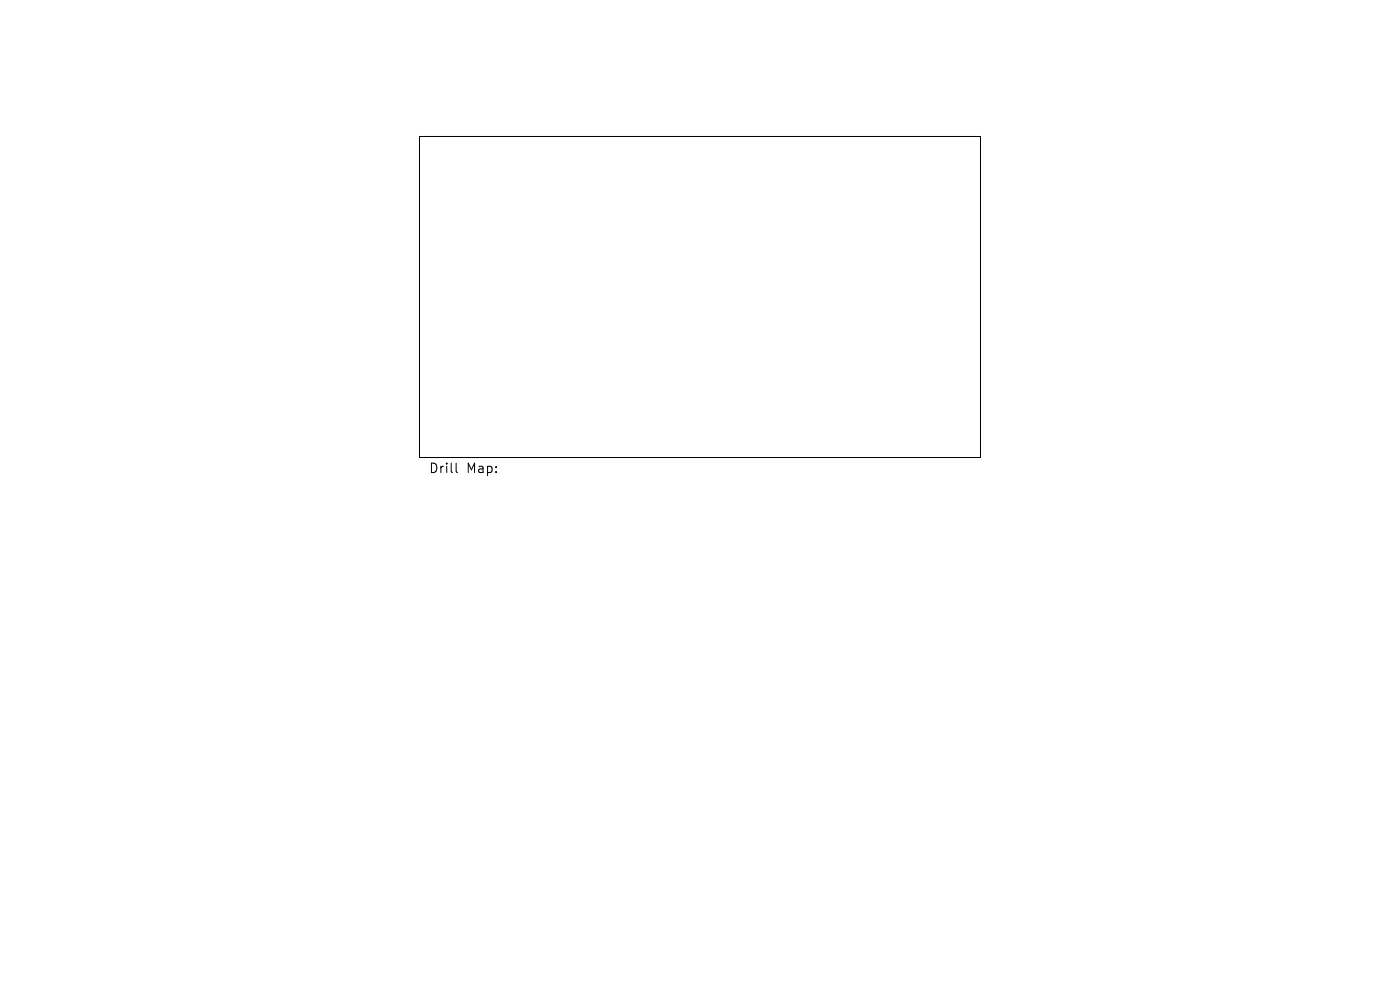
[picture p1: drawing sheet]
<svg xmlns="http://www.w3.org/2000/svg" width="297mm" height="210mm" viewBox="0 0 297 210" stroke-linecap="round" stroke-linejoin="round" font-family="sans-serif">
<defs><g id="words">
<g font-size="2.8">
<text x="90.9" y="100.6">Drill</text>
<text x="98.9" y="100.6">Map:</text>
</g>
</g></defs>
<path d="M89 29h119v68.1h-119zM96.8 98.2v1.8l.3 .2" fill="none" stroke="#000" stroke-width=".21"/>
<use href="#words"/>
</svg>
